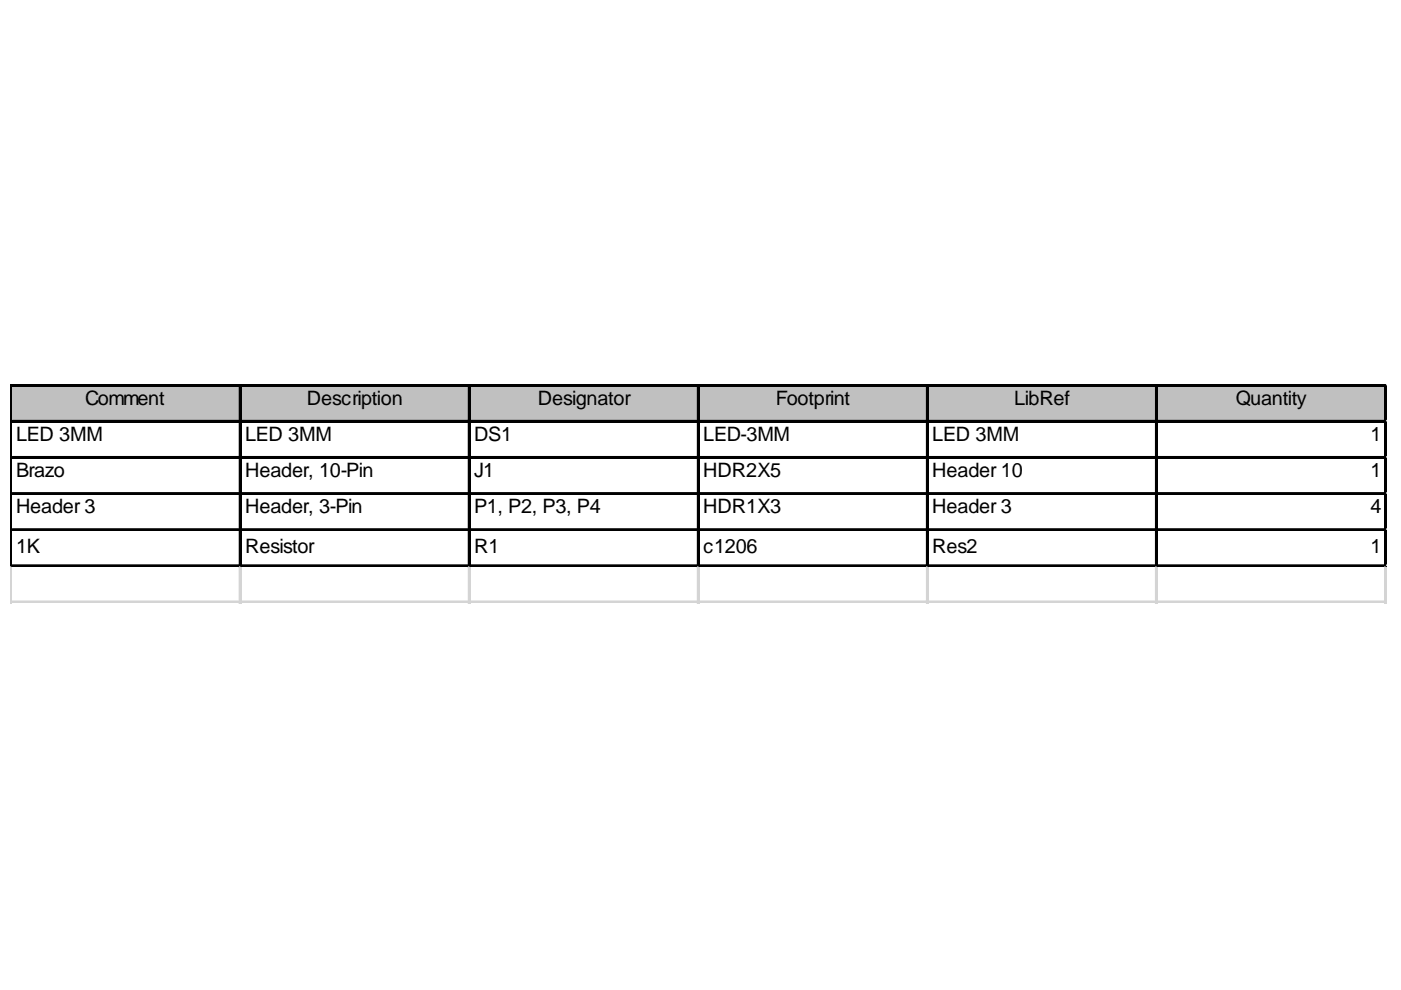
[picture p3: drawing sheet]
<svg xmlns="http://www.w3.org/2000/svg" width="297mm" height="210mm" viewBox="0 0 297 210" stroke-linecap="round" stroke-linejoin="round" font-family="sans-serif">
<defs><g id="words">
<g font-size="4.2">
<text x="18" y="85.8">Comment</text>
<text x="65.1" y="85.8">Description</text>
<text x="114" y="85.8">Designator</text>
<text x="164.5" y="85.8">Footprint</text>
<text x="215" y="85.8">LibRef</text>
<text x="262" y="85.8">Quantity</text>
<text x="3.4" y="93.4">LED 3MM</text>
<text x="52" y="93.4">LED 3MM</text>
<text x="100.5" y="93.4">DS1</text>
<text x="149.1" y="93.4">LED-3MM</text>
<text x="197.7" y="93.4">LED 3MM</text>
<text x="290.5" y="93.4">1</text>
<text x="3.4" y="101.1">Brazo</text>
<text x="52" y="101.1">Header, 10-Pin</text>
<text x="100.5" y="101.1">J1</text>
<text x="149.1" y="101.1">HDR2X5</text>
<text x="197.7" y="101.1">Header 10</text>
<text x="290.5" y="101.1">1</text>
<text x="3.4" y="108.7">Header 3</text>
<text x="52" y="108.7">Header, 3-Pin</text>
<text x="100.5" y="108.7">P1, P2, P3, P4</text>
<text x="149.1" y="108.7">HDR1X3</text>
<text x="197.7" y="108.7">Header 3</text>
<text x="290.5" y="108.7">4</text>
<text x="3.4" y="117.2">1K</text>
<text x="52" y="117.2">Resistor</text>
<text x="100.5" y="117.2">R1</text>
<text x="149.1" y="117.2">c1206</text>
<text x="197.7" y="117.2">Res2</text>
<text x="290.5" y="117.2">1</text>
</g>
</g></defs>
<path d="M2.6 81.9h291.4v7.7h-291.4z" fill="#c0c0c0"/>
<g fill="none" stroke="#000" stroke-width=".39">
<path d="M2.2 81.5v38.7M2.4 81.5v38.7M2.6 81.5h291.4M2.6 89.2h291.4M2.6 96.9h291.4M50.8 81.9v38.3M51 81.9v38.3M99.4 81.9v38.3M99.6 81.9v38.3M147.9 81.9v38.3M148.1 81.9v38.3M196.5 81.9v38.3"/>
<path d="M196.7 81.9v38.3M245.1 81.9v38.3M245.3 81.9v38.3M293.6 81.9v38.3M293.8 81.9v38.3M2.6 104.5h291.4M2.6 112.2h291.4M2.6 119.8h291.4"/>
</g>
<path d="M2.6 81.7h291.4M2.6 89.4h291.4M2.6 97.1h291.4M2.6 104.7h291.4M2.6 112.4h291.4M2.6 120h291.4" fill="none" stroke="#000" stroke-width=".38"/>
<g fill="none" stroke="#d4d4d4" stroke-width=".39">
<path d="M294 81.5h.1M2.2 120.2v7.7M2.4 120.2v7.7M50.8 120.2v7.7M51 120.2v7.7M99.4 120.2v7.7M99.6 120.2v7.7M147.9 120.2v7.7M148.1 120.2v7.7M196.5 120.2v7.7M196.7 120.2v7.7M245.1 120.2v7.7"/>
<path d="M245.3 120.2v7.7M293.6 120.2v7.7M293.8 120.2v7.7"/>
</g>
<path d="M294 81.5l.1 .4z" fill="#d4d4d4"/>
<path d="M294 89.2h.1" fill="none" stroke="#d4d4d4" stroke-width=".39"/>
<path d="M294 89.2l.1 .4z" fill="#d4d4d4"/>
<path d="M294 96.9h.1" fill="none" stroke="#d4d4d4" stroke-width=".39"/>
<path d="M294 96.9l.1 .4z" fill="#d4d4d4"/>
<path d="M294 104.5h.1" fill="none" stroke="#d4d4d4" stroke-width=".39"/>
<path d="M294 104.5l.1 .4z" fill="#d4d4d4"/>
<path d="M294 112.2h.1" fill="none" stroke="#d4d4d4" stroke-width=".39"/>
<path d="M294 112.2l.1 .4z" fill="#d4d4d4"/>
<path d="M294 119.8h.1" fill="none" stroke="#d4d4d4" stroke-width=".39"/>
<path d="M294 119.8l.1 .4z" fill="#d4d4d4"/>
<path d="M2.2 127.5h291.9" fill="none" stroke="#d4d4d4" stroke-width=".39"/>
<path d="M2.2 127.7h291.9" fill="none" stroke="#d4d4d4" stroke-width=".38"/>
<use href="#words"/>
</svg>
